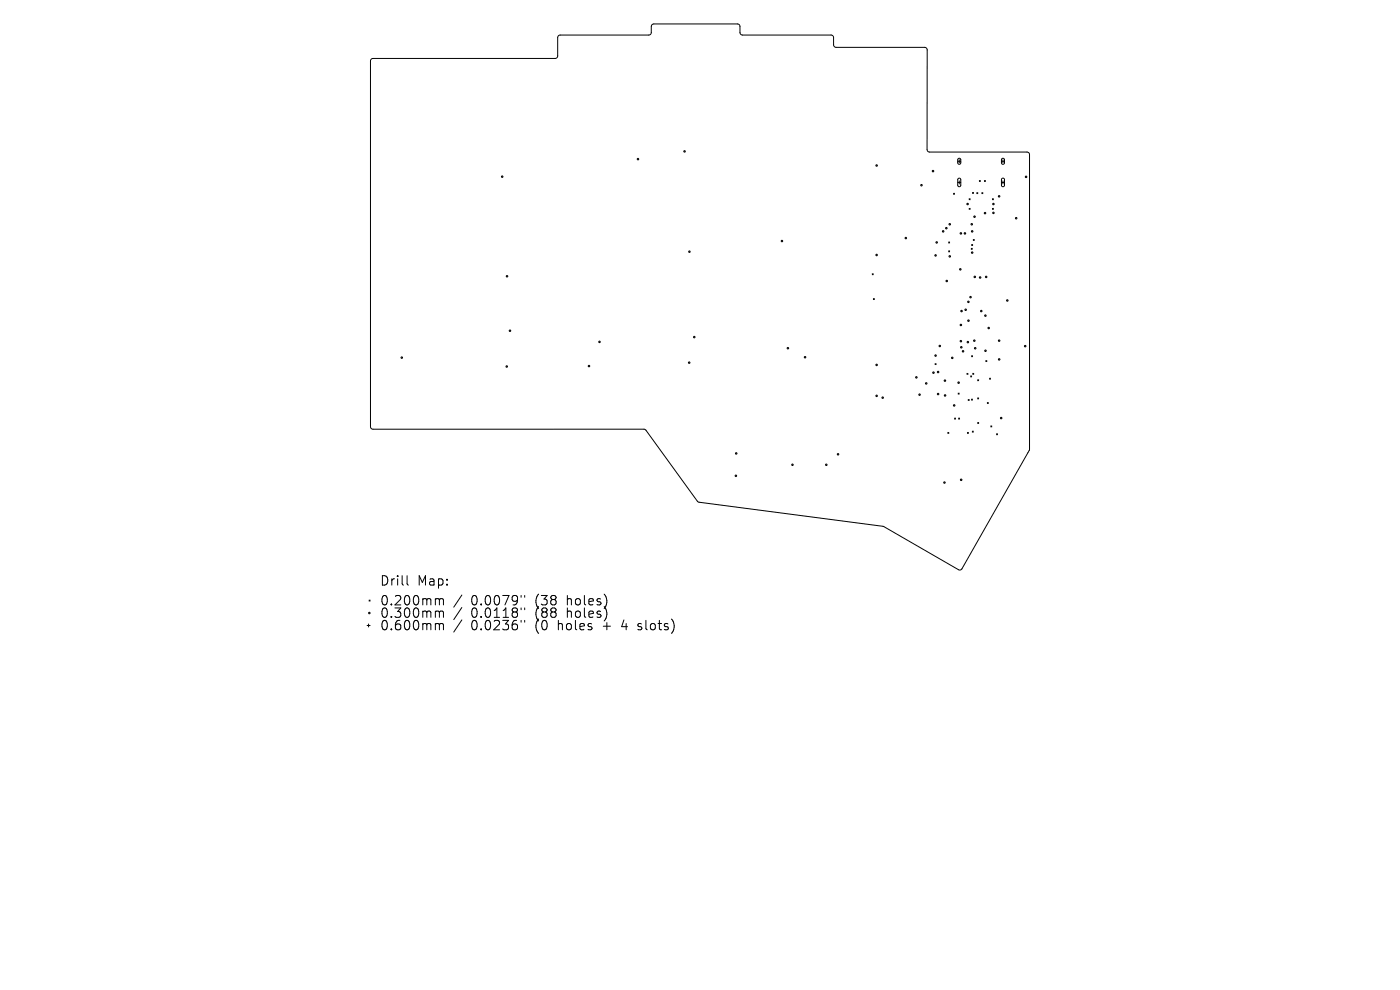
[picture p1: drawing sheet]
<svg xmlns="http://www.w3.org/2000/svg" width="297mm" height="210mm" viewBox="0 0 297 210" stroke-linecap="round" stroke-linejoin="round" font-family="sans-serif">
<defs><g id="words">
<g font-size="2.8">
<text x="80.5" y="124.5">Drill</text>
<text x="88.5" y="124.5">Map:</text>
<text x="80.5" y="128.7">0.200mm</text>
<text x="80.5" y="131.3">0.300mm</text>
<text x="100" y="128.7">0.0079&quot;</text>
<text x="100" y="131.3">0.0118&quot;</text>
<text x="113.7" y="128.7">(38</text>
<text x="113.7" y="131.3">(88</text>
<text x="120.6" y="128.7">holes)</text>
<text x="120.6" y="131.3">holes)</text>
<text x="80.5" y="134">0.600mm</text>
<text x="100" y="134">0.0236&quot;</text>
<text x="113.7" y="134">(0</text>
<text x="118.6" y="134">holes</text>
<text x="128.4" y="134">+</text>
<text x="132.6" y="134">4</text>
<text x="136.2" y="134">slots)</text>
</g>
</g></defs>
<g fill="none" stroke="#000" stroke-width=".21">
<path d="M78.8 12.6l.3-.2h38.7l.3-.1 .2-.3v-4.1l.4-.4 19-.1 .4-.4 .1-1.6 .5-.3h17.8l.5 .4v1.6l.5 .3 18.9 .1 .4 .4 .1 1.8 .4 .3h18.9l.3 .2 .2 .4v21.1l.1 .4 .4 .2h20.7l.3 .1 .2 .3v62.7l-14.4 25.3-.3 .2h-.4l-15.9-9.2-39.2-5.2-11.2-15.2-.3-.2-57.6-.1-.3-.1-.2-.4v-77.6zM203.2 34.2h.6M203.2 38.7h.6M203.3 33.7l.3-.1 .2 .2v.8l-.2 .2-.4-.2zM203.3 37.9l.3-.1 .2 .3v1.2l-.2 .3-.4-.3zM203.5 33.9v.6M203.5 38.4v.6M207.8 38.3l.2 .2M208 38.3l-.2 .2M208.8 38.3l.3 .2M209.1 38.3l-.3 .2M212.5 34.2h.6"/>
<path d="M212.5 38.7h.6M212.5 33.7l.4-.1 .2 .2v.8l-.2 .2-.4-.2zM212.5 37.9l.4-.1 .2 .3v1.2l-.3 .3-.3-.3zM212.8 33.9v.6M212.8 38.4v.6M185 58.1l.3 .2M185.3 58.1l-.3 .2M201.2 51.3l.3 .2M201.2 53.2l.3 .2M201.5 51.3l-.3 .2M201.5 53.2l-.3 .2M202.3 41l.2 .2"/>
<path d="M202.5 41l-.2 .2M205.6 42.2l.2 .2M205.6 44.2l.2 .2M205.8 42.2l-.2 .2M205.8 44.2l-.2 .2M206 52.7l.3 .2M206.1 51.9l.2 .2M206.3 52.7l-.3 .2M206.3 40.8l.2 .2M206.3 51.9l-.2 .2M206.5 50.8l.2 .2M206.5 40.8l-.2 .2"/>
<path d="M206.7 50.8l-.2 .2M207.2 40.9l.2 .2M207.4 40.9l-.2 .2M208.3 40.9l.2 .2M208.5 40.9l-.2 .2M210.5 44.2l.2 .2M210.5 42.2l.2 .2M210.7 42.2l-.2 .2M210.7 44.2l-.2 .2M185.3 63.3l.2 .3M185.5 63.3l-.2 .3M198.4 77.1l.2 .2"/>
<path d="M198.6 77.1l-.2 .2M205.1 79.2l.2 .2M205.3 79.2l-.2 .2M205.9 79.7l.2 .3M206.1 75.5l.2 .2M206.1 79.7l-.2 .3M206.3 75.5l-.2 .2M206.4 79.2l.2 .2M206.6 79.2l-.2 .2M209.1 76.5l.3 .2M209.4 76.5l-.3 .2M201.1 91.7l.2 .2"/>
<path d="M201.3 91.7l-.2 .2M202.5 88.7l.2 .2M202.7 88.7l-.2 .2M203.3 83.4l.2 .2M203.4 88.7l.2 .2M203.5 83.4l-.2 .2M203.6 88.7l-.2 .2M205.2 91.7l.2 .2M205.4 84.7l.2 .3M205.4 91.7l-.2 .2M205.6 84.7l-.2 .3M206.1 84.7l.2 .2"/>
<path d="M206.3 91.5l.2 .2M206.3 84.7l-.2 .2M206.5 91.5l-.2 .2M207.4 84.4l.2 .2M207.4 80.6l.2 .2M207.4 89.6l.2 .2M207.6 84.4l-.2 .2M207.6 80.6l-.2 .2M207.6 89.6l-.2 .2M209.5 85.4l.2 .2M209.7 85.4l-.2 .2M209.9 80.2l.2 .2"/>
<path d="M210.1 80.2l-.2 .2M210.2 90.3l.2 .3M210.4 90.3l-.2 .3M211.4 92l.2 .2M211.6 92l-.2 .2M77.9 132.7h.6M78.2 132.4v.6M78.3 127.3l.2 .2M78.5 127.3l-.2 .2M86.4 122.1v1.7l.2 .3M92.6 127h.3l.3 .3M92.6 129.6h.3l.3 .3"/>
<path d="M92.6 132.3h.3l.3 .3M93.2 127.3l.3-.3 .5 .1 .1 1.2M93.2 127.3v1M93.2 129.9v1.1M93.2 132.6v1M93.2 129.9l.3-.3 .5 .1 .1 1.3M93.2 132.6l.3-.3 .5 .1 .1 1.2M98 126.2l-1.7 2.6M98 128.9l-1.7 2.5M98 131.5l-1.7 2.6M110.5 126.3v.4M110.5 129v.3"/>
<path d="M110.5 131.6v.4M111.3 126.3v.4M111.3 129v.3M111.3 131.6v.4M135.3 133.5l.2 .1M135.4 132.4v.4"/>
<circle cx="106.5" cy="37.5" r=".16"/>
<circle cx="135.3" cy="33.8" r=".16"/>
<circle cx="145.2" cy="32.1" r=".16"/>
<circle cx="186" cy="35.1" r=".16"/>
<circle cx="195.5" cy="39.3" r=".16"/>
<circle cx="197.9" cy="36.3" r=".16"/>
<circle cx="217.7" cy="37.5" r=".16"/>
<circle cx="107.6" cy="58.6" r=".16"/>
<circle cx="146.3" cy="53.4" r=".16"/>
<circle cx="165.9" cy="51.1" r=".16"/>
<circle cx="186" cy="54.1" r=".16"/>
<circle cx="192.2" cy="50.5" r=".16"/>
<circle cx="198.5" cy="54.2" r=".16"/>
<circle cx="198.7" cy="51.4" r=".16"/>
<circle cx="200.1" cy="49.1" r=".16"/>
<circle cx="200.8" cy="48.4" r=".16"/>
<circle cx="200.8" cy="59.6" r=".16"/>
<circle cx="201.5" cy="47.6" r=".16"/>
<circle cx="201.5" cy="54.4" r=".16"/>
<circle cx="203.7" cy="57.1" r=".16"/>
<circle cx="203.8" cy="49.5" r=".16"/>
<circle cx="204.7" cy="49.5" r=".16"/>
<circle cx="205.3" cy="43.3" r=".16"/>
<circle cx="206.2" cy="47.6" r=".16"/>
<circle cx="206.2" cy="53.6" r=".16"/>
<circle cx="206.2" cy="49.1" r=".16"/>
<circle cx="206.7" cy="46" r=".16"/>
<circle cx="206.8" cy="58.7" r=".16"/>
<circle cx="207.9" cy="58.9" r=".16"/>
<circle cx="209" cy="45.2" r=".16"/>
<circle cx="209.2" cy="58.7" r=".16"/>
<circle cx="210.7" cy="43.3" r=".16"/>
<circle cx="210.7" cy="45.2" r=".16"/>
<circle cx="212" cy="41.6" r=".16"/>
<circle cx="215.6" cy="46.3" r=".16"/>
<circle cx="85.2" cy="75.9" r=".16"/>
<circle cx="107.5" cy="77.7" r=".16"/>
<circle cx="108.2" cy="70.2" r=".16"/>
<circle cx="124.9" cy="77.7" r=".16"/>
<circle cx="127.2" cy="72.5" r=".16"/>
<circle cx="146.2" cy="76.9" r=".16"/>
<circle cx="147.3" cy="71.5" r=".16"/>
<circle cx="167.1" cy="73.9" r=".16"/>
<circle cx="170.8" cy="75.8" r=".16"/>
<circle cx="186" cy="77.4" r=".16"/>
<circle cx="198" cy="79.1" r=".16"/>
<circle cx="198.5" cy="75.4" r=".16"/>
<circle cx="199" cy="78.9" r=".16"/>
<circle cx="199.4" cy="73.4" r=".16"/>
<circle cx="202" cy="75.9" r=".16"/>
<circle cx="203.8" cy="68.9" r=".16"/>
<circle cx="203.8" cy="72.4" r=".16"/>
<circle cx="203.9" cy="73.7" r=".16"/>
<circle cx="204" cy="66" r=".16"/>
<circle cx="204.3" cy="74.5" r=".16"/>
<circle cx="204.9" cy="65.7" r=".16"/>
<circle cx="205.3" cy="72.6" r=".16"/>
<circle cx="205.4" cy="64" r=".16"/>
<circle cx="205.5" cy="68" r=".16"/>
<circle cx="205.9" cy="63" r=".16"/>
<circle cx="206.7" cy="72.3" r=".16"/>
<circle cx="206.9" cy="73.9" r=".16"/>
<circle cx="208.2" cy="66" r=".16"/>
<circle cx="209" cy="67" r=".16"/>
<circle cx="209.1" cy="74.4" r=".16"/>
<circle cx="209.7" cy="69.6" r=".16"/>
<circle cx="212" cy="72.3" r=".16"/>
<circle cx="212" cy="76.2" r=".16"/>
<circle cx="213.7" cy="63.7" r=".16"/>
<circle cx="217.5" cy="73.4" r=".16"/>
<circle cx="156.2" cy="96.2" r=".16"/>
<circle cx="168.1" cy="98.6" r=".16"/>
<circle cx="175.3" cy="98.6" r=".16"/>
<circle cx="177.8" cy="96.4" r=".16"/>
<circle cx="186" cy="84" r=".16"/>
<circle cx="187.3" cy="84.4" r=".16"/>
<circle cx="194.4" cy="80.1" r=".16"/>
<circle cx="195.1" cy="83.7" r=".16"/>
<circle cx="196.5" cy="81.3" r=".16"/>
<circle cx="199" cy="83.6" r=".16"/>
<circle cx="200.5" cy="80.7" r=".16"/>
<circle cx="200.5" cy="83.9" r=".16"/>
<circle cx="202.4" cy="86" r=".16"/>
<circle cx="203.4" cy="81.2" r=".16"/>
<circle cx="212.4" cy="88.7" r=".16"/>
<circle cx="156.1" cy="100.9" r=".16"/>
<circle cx="200.4" cy="102.4" r=".16"/>
<circle cx="203.9" cy="101.8" r=".16"/>
<circle cx="78.4" cy="130" r=".16"/>
</g>
<use href="#words"/>
</svg>
